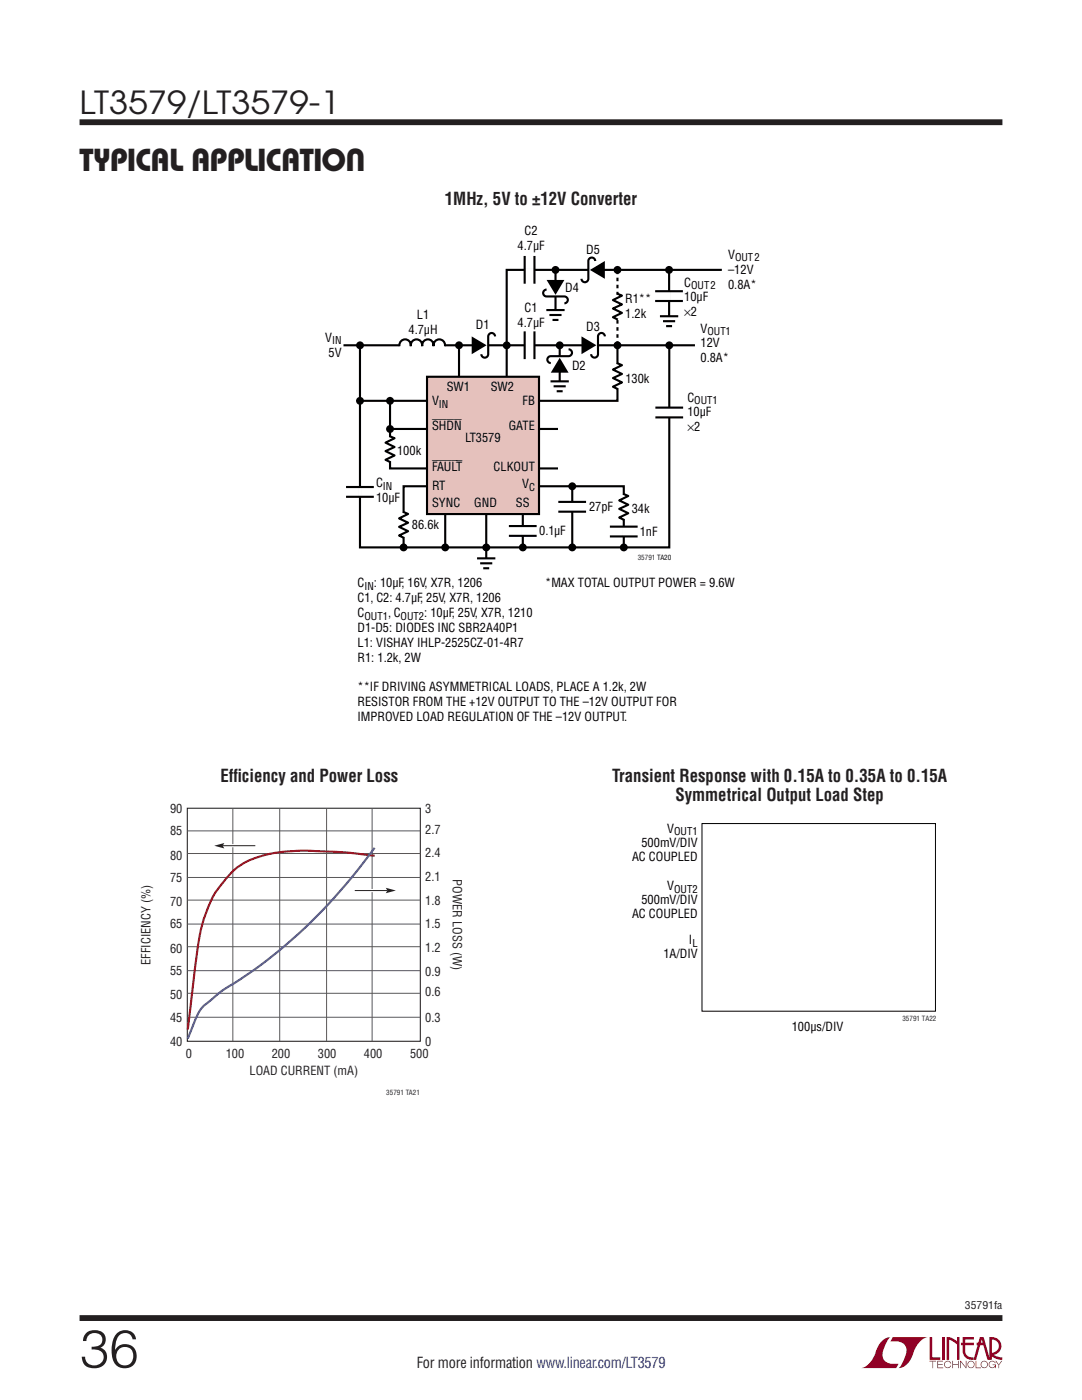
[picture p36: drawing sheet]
<svg xmlns="http://www.w3.org/2000/svg" width="216mm" height="279mm" viewBox="0 0 216 279" stroke-linecap="round" stroke-linejoin="round" font-family="sans-serif">
<defs><g id="words">
<text font-size="10.6" fill="#231f20" x="15.9" y="272.9">36</text>
<g font-size="6.3" fill="#231f20">
<text x="15.9" y="22.8">LT3579/LT3579-1</text>
<text x="15.9" y="34.1">TYPICAL APPLICATION</text>
</g>
<g font-size="3.5" fill="#231f20">
<text x="88.8" y="41">1MHz, 5V to ±12V Converter</text>
<text x="44" y="156">Eff</text>
<text x="46.6" y="156">iciency and Power Loss</text>
<text x="122.1" y="156">Transient Response with 0.15A to 0.35A to 0.15A</text>
<text x="134.8" y="159.9">Symmetrical Output Load Step</text>
</g>
<text font-size="3" fill="#231f20" x="83.2" y="273.1">For more information www.linear.com/LT3579</text>
<g font-size="2.5">
<text x="104.7" y="47">C2</text>
<text x="103.3" y="49.9">4.7µF</text>
<text x="117" y="50.7">D5</text>
<text x="145.3" y="51.7">V</text>
<text x="112.8" y="58.2">D4</text>
<text x="136.5" y="57.2">C</text>
<text x="145.3" y="54.6">–12V</text>
<text x="145.3" y="57.6">0.8A*</text>
<text x="83.2" y="63.6">L1</text>
<text x="95" y="65.7">D1</text>
<text x="103.3" y="65.2">4.7µF</text>
<text x="104.7" y="62.2">C1</text>
<text x="124.8" y="60.5">R1**</text>
<text x="124.8" y="63.4">1.2k</text>
<text x="136.5" y="60.1">10µF</text>
<text x="136.5" y="63.1">×2</text>
<text x="64.9" y="68.2">V</text>
<text x="65.6" y="71.2">5V</text>
<text x="81.5" y="66.6">4.7µH</text>
<text x="117" y="66">D3</text>
<text x="139.8" y="66.4">V</text>
<text x="139.8" y="69.3">12V</text>
<text x="114.2" y="73.9">D2</text>
<text x="124.8" y="76.4">130k</text>
<text x="139.8" y="72.3">0.8A*</text>
<text x="86.2" y="80.8">V</text>
<text x="89.1" y="78.1">SW1</text>
<text x="97.9" y="78.1">SW2</text>
<text x="104.3" y="80.8">FB</text>
<text x="137.2" y="83.1">10µF</text>
<text x="137.2" y="80.1">C</text>
<text x="86.2" y="85.8">SHDN</text>
<text x="92.8" y="88.2">LT3579</text>
<text x="101.5" y="85.8">GATE</text>
<text x="137.2" y="86.1">×2</text>
<text x="79.2" y="90.8">100k</text>
<text x="86.2" y="94">FAULT</text>
<text x="98.5" y="94">CLKOUT</text>
<text x="75" y="100.2">10µF</text>
<text x="75" y="97.3">C</text>
<text x="86.2" y="101.2">SYNC</text>
<text x="86.2" y="97.7">RT</text>
<text x="94.6" y="101.2">GND</text>
<text x="102.9" y="101.2">SS</text>
<text x="104.2" y="97.4">V</text>
<text x="82.2" y="105.5">86.6k</text>
<text x="107.6" y="106.8">0.1µF</text>
<text x="117.5" y="102.1">27pF</text>
<text x="126" y="102.4">34k</text>
<text x="127.7" y="106.9">1nF</text>
<text x="71.3" y="117.2">C</text>
<text x="74.6" y="117.2">: 10µF, 16V, X7R, 1206</text>
<text x="108.8" y="117.2">*MAX TOTAL OUTPUT POWER = 9.6W</text>
<text x="71.3" y="120.2">C1, C2: 4.7µF, 25V, X7R, 1206</text>
<text x="71.3" y="123.2">C</text>
<text x="77.4" y="123.2">, C</text>
<text x="84.6" y="123.2">: 10µF, 25V, X7R, 1210</text>
<text x="71.3" y="126.1">D1-D5: DIODES INC SBR2A40P1</text>
<text x="71.3" y="129.1">L1: VISHAY IHLP-2525CZ-01-4R7</text>
<text x="71.3" y="132.1">R1: 1.2k, 2W</text>
<text x="71.3" y="138">**IF DRIVING ASYMMETRICAL LOADS, PLACE A 1.2k, 2W</text>
<text x="71.3" y="140.9">RESISTOR FROM THE +12V OUTPUT TO THE –12V OUTPUT FOR</text>
<text x="71.3" y="143.9">IMPROVED LOAD REGULATION OF THE –12V OUTPUT.</text>
<text x="133.1" y="166.2">V</text>
<text x="126.1" y="171.8">AC COUPLED</text>
<text x="128" y="169">500mV/DIV</text>
<text x="133.1" y="177.6">V</text>
<text x="126.1" y="183.3">AC COUPLED</text>
<text x="128" y="180.5">500mV/DIV</text>
<text x="132.4" y="191.2">1A/DIV</text>
<text x="137.5" y="188.4">I</text>
<text x="158" y="205.8">100µs/DIV</text>
</g>
<g font-size="2.5" fill="#231f20">
<text x="33.9" y="166.7">85</text>
<text x="33.9" y="162.3">90</text>
<text x="84.8" y="166.4">2.7</text>
<text x="84.8" y="162.3">3</text>
<text x="33.9" y="171.6">80</text>
<text x="84.8" y="171.1">2.4</text>
<text x="33.9" y="176">75</text>
<text x="84.8" y="175.8">2.1</text>
<text x="90.3" y="175.5" transform="rotate(90 90.3 175.5)">POWER LOSS (W)</text>
<text x="33.9" y="185.2">65</text>
<text x="33.9" y="180.9">70</text>
<text x="84.8" y="185.2">1.5</text>
<text x="84.8" y="180.5">1.8</text>
<text x="33.9" y="190.2">60</text>
<text x="84.8" y="189.9">1.2</text>
<text x="30" y="192.6" transform="rotate(-90 30 192.6)">EFFICIENCY (%)</text>
<text x="33.9" y="194.6">55</text>
<text x="84.8" y="194.8">0.9</text>
<text x="33.9" y="203.9">45</text>
<text x="33.9" y="199.4">50</text>
<text x="84.8" y="198.9">0.6</text>
<text x="84.8" y="203.9">0.3</text>
<text x="33.9" y="208.7">40</text>
<text x="84.8" y="208.7">0</text>
<text x="37.1" y="211.1">0</text>
<text x="45" y="211.1">100</text>
<text x="49.8" y="214.5">LOAD CURRENT (mA)</text>
<text x="54.2" y="211.1">200</text>
<text x="63.4" y="211.1">300</text>
<text x="72.6" y="211.1">400</text>
<text x="81.8" y="211.1">500</text>
</g>
<g font-size="2.1">
<text x="146.7" y="52.2">OUT2</text>
<text x="137.9" y="57.7">OUT2</text>
<text x="66.3" y="68.7">IN</text>
<text x="141.2" y="66.9">OUT1</text>
<text x="87.6" y="81.3">IN</text>
<text x="138.5" y="80.7">OUT1</text>
<text x="76.4" y="97.8">IN</text>
<text x="105.6" y="98">C</text>
<text x="72.7" y="117.8">IN</text>
<text x="72.7" y="123.7">OUT1</text>
<text x="79.9" y="123.7">OUT2</text>
<text x="134.5" y="166.7">OUT1</text>
<text x="134.5" y="178.2">OUT2</text>
<text x="138.2" y="188.9">L</text>
</g>
<text font-size="2.1" fill="#231f20" x="192.5" y="261.2">35791fa</text>
<g font-size="1.4" fill="#231f20">
<text x="127.3" y="111.7">35791 TA20</text>
<text x="180.1" y="203.8">35791 TA22</text>
<text x="77.1" y="218.6">35791 TA21</text>
</g>
</g></defs>
<g fill="#900126">
<path d="M185.5 266.8h.5v4.1h1.6v.5h-2.1z"/>
<path d="M176.2 267.4l1-.5h.5h-.1a6.2 6.2 0 0 0-1.4 4 2.58 2.58 0 0 0 3.1 1.3l-.5 .8h-6.9a4.9 4.9 0 0 0 3-3.8l.4-.7z"/>
<path d="M178.1 266.9h7a4.9 4.9 0 0 0-3.1 3.7 3.2 3.2 0 0 1-2.7 2.4h.1a6.2 6.2 0 0 0 1.4-4.1 2.58 2.58 0 0 0-3.1-1.2z"/>
<path d="M188 266.8h.5v4.6h-.5z"/>
<path d="M188.9 266.8l1 .2 1.1 .7v-.9h.5v4.6h-.5v-3.1l-1.6-.9v4h-.5z"/>
<path d="M185.5 271.6h1.3v.1h-.6v1.3h-.1v-1.3h-.6z"/>
<path d="M187 271.6h1.2v.1h-1v.5h.9v.2h-.9v.5h1v.1h-1.2z"/>
<path d="M190 271.6h.2v.6h1v-.6h.1v1.4h-.1v-.6h-1v.6h-.2z"/>
<path d="M191.6 271.6h.1l1 1.2v-1.2h.1v1.4l-1.1-1.2v1.2h-.1z"/>
<path d="M194.7 271.6h.1v1.3h.9v.1h-1z"/>
<path d="M198.6 271.6h.2l.5 .7 .5-.7h.2l-.6 .8v.6h-.2v-.6z"/>
<path d="M192.1 266.8h2.2v.5h-1.7v.7h1.7v.5h-1.7v1.1a1.32 1.32 0 0 0 1.7 1.3v.5l1.2-4.6h.8l1.1 4.1v-4.1a1.84 1.84 0 0 1 2.4 1.4 1.84 1.84 0 0 1-1.5 2.2l.8 .4 .9 .1v.5l-1.2-.2-1-.6v-.6a1.34 1.34 0 0 0 1.5-1.2 1.34 1.34 0 0 0-1.4-1.5v4.1h-.9l-.8-2.9h-1.3v-.5h1.2l-.2-.7-1.1 4.1a2.06 2.06 0 0 1-2.7-1.3v-1.6h-.4v-.5h.4z"/>
<path d="M193.2 271.8a.72 .72 0 0 1 1.2 .1 .72 .72 0 0 1-.4 1.1 .72 .72 0 0 1-1-.7h.2a.59 .59 0 0 0 .8 .5 .59 .59 0 0 0 .2-.9 .59 .59 0 0 0-1 .2v.2h-.2z"/>
<path d="M195.9 271.8a.72 .72 0 0 1 1.1 .1 .72 .72 0 0 1-.4 1.1 .72 .72 0 0 1-.9-.7h.1a.59 .59 0 0 0 .8 .5 .59 .59 0 0 0 .2-.9 .59 .59 0 0 0-.9 .2l-.1 .2h-.1z"/>
<path d="M197.5 271.8a.72 .72 0 0 1 1.2 .2h-.2a.59 .59 0 0 0-.9-.1 .59 .59 0 0 0 .1 .9 .59 .59 0 0 0 .9-.4h-.5v-.1h.6v.7h-.1v-.3a.73 .73 0 0 1-1.1 .2 .73 .73 0 0 1 0-1.1z"/>
<path d="M188.6 271.8a.71 .71 0 0 1 1.2 .3h-.1a.59 .59 0 0 0-.9-.3 .59 .59 0 0 0-.1 1 .59 .59 0 0 0 1-.3h.1a.73 .73 0 0 1-1.1 .4 .73 .73 0 0 1-.1-1.1z"/>
</g>
<path d="M15.9 24.4h184.1M15.9 263h184.1" fill="none" stroke="#231f20" stroke-width="1.2" stroke-linecap="butt"/>
<g fill="none" stroke="#000" stroke-width=".42">
<path d="M104.7 51.1v5.5M106.6 51.1v5.5M109.1 57.8a.69 .69 0 0 0-.7 .7 .69 .69 0 0 0 .7 .7h3.5a.68 .68 0 0 1 .7 .6 .68 .68 0 0 1-.7 .7M110.8 54v8.6M118.8 52.1a.69 .69 0 0 0-.7-.7 .69 .69 0 0 0-.7 .7v3.5a.68 .68 0 0 1-.7 .7 .68 .68 0 0 1-.7-.7M123.1 58.6l1 .4-1.8 .9 1.8 .9-1.8 .8 1.8 .8-1.8 .9 1 .5M130.7 58.1h5.6M133.5 53.9v9.8M144 53.9h-42.9v22.2M68.5 68.9h70.2M71.8 69v40.2h61.7v-40.2M77.8 80v13.5h33.5"/>
<path d="M79.7 69.1a1.16 1.16 0 0 1 1.1-1.4 1.16 1.16 0 0 1 1.2 1.4 1.15 1.15 0 0 1 1.1-1.4 1.15 1.15 0 0 1 1.1 1.4 1.15 1.15 0 0 1 1.2-1.4 1.15 1.15 0 0 1 1.1 1.4 1.16 1.16 0 0 1 1.2-1.4 1.16 1.16 0 0 1 1.1 1.4M91.6 69v6.6M98.8 67.1a.68 .68 0 0 0-.7-.6 .68 .68 0 0 0-.7 .7v3.5a.69 .69 0 0 1-.7 .7 .69 .69 0 0 1-.7-.7M104.7 66.1v5.6M106.6 66.1v5.6M109 61.9h3.7M109.6 62.9h2.4M109.9 76.1h3.6M110.2 63.9h1.2M110.5 77.1h2.4M111.1 78.1h1.2M111.7 69v8"/>
<path d="M113.5 69.7a.68 .68 0 0 1 .6 .7 .68 .68 0 0 1-.7 .7h-3.5a.69 .69 0 0 0-.7 .7 .69 .69 0 0 0 .7 .7M120.7 67.1a.68 .68 0 0 0-.7-.7 .68 .68 0 0 0-.7 .8v3.5a.69 .69 0 0 1-.7 .7 .69 .69 0 0 1-.6-.7M123.1 72.4l1 .5-1.8 .9 1.8 .8-1.8 .9 1.8 .8-1.8 .9 1 .5M123.2 69v11h-51.4M130.7 60.1h5.6M131.7 63.1h3.6M132.3 64.1h2.4M132.9 65.1h1.2M69.1 97.2h5.5M69.1 99.1h5.5M77.7 87l1 .5-1.8 .8 1.8 .9-1.8 .8 1.8 .9-1.8 .9 1 .4M77.8 85.6h33.5"/>
<path d="M114.2 97.5v11.7M124.3 98.6l1.1 .4-1.8 .9 1.8 .8-1.8 .9 1.8 .8-1.8 .9 .9 .5M130.8 81.3h5.5M130.8 83.3h5.5M80.4 102.1l1 .5-1.8 .9 1.8 .8-1.8 .8 1.8 .9-1.8 .9 1 .4M80.5 109.2v-12.2h44v12.2M88.8 101.9v7.3M95.2 111.4h3.6M95.8 112.4h2.4M96.4 113.4h1.2M97 102v9.9M101.5 105h5.6"/>
<path d="M101.5 106.9h5.6M104.3 102.1v7.1M111.4 100.2h5.5M111.4 102.1h5.5M121.7 105.1h5.5M121.7 107.1h5.5"/>
</g>
<g fill="none" stroke="#fff" stroke-width=".71" stroke-linecap="butt">
<path d="M104.7 53.9h1.9M110.8 56.9v2.2M117.4 53.9h2.2M123.2 58.8v4.8M133.5 58.1v2M79.7 68.9h9M95.2 68.9h2.2M104.7 68.9h1.9M111.7 71.1v2.2M117.1 68.9h2.2M123.2 72.7v4.8M71.8 97.2v1.9"/>
<path d="M77.8 87.2v4.9M124.5 98.8v4.8M133.6 81.4v1.9M80.5 102.3v4.9M104.3 105v1.9M114.2 100.2v1.9M124.5 105.1v2"/>
</g>
<g fill="#000">
<path d="M109.1 55.9h3.5l-1.7 2.9zM117.7 53.9l3-1.8v3.5zM94.1 67.1l3 1.8-3 1.8zM111.7 71.4l1.8 3h-3.6zM116 67.1l3 1.8-3 1.8z"/>
<circle cx="110.8" cy="53.9" r=".79"/>
<circle cx="123.2" cy="53.9" r=".79"/>
<circle cx="133.5" cy="53.9" r=".79"/>
<circle cx="71.8" cy="80" r=".79"/>
<circle cx="71.8" cy="68.9" r=".79"/>
<circle cx="77.8" cy="80" r=".79"/>
<circle cx="91.6" cy="68.9" r=".79"/>
<circle cx="101.1" cy="68.9" r=".79"/>
<circle cx="111.7" cy="68.9" r=".79"/>
<circle cx="123.2" cy="68.9" r=".79"/>
<circle cx="133.5" cy="68.9" r=".79"/>
<circle cx="77.8" cy="85.6" r=".79"/>
<circle cx="114.2" cy="97" r=".79"/>
<circle cx="80.5" cy="109.2" r=".79"/>
<circle cx="88.8" cy="109.2" r=".79"/>
<circle cx="97" cy="109.3" r=".79"/>
<circle cx="104.3" cy="109.3" r=".79"/>
<circle cx="114.2" cy="109.2" r=".79"/>
<circle cx="124.5" cy="109.3" r=".79"/>
</g>
<path d="M110.8 61.9v2.2M111.7 76.1v2.2M133.5 63.1v2.2M97 111.4v2.3" fill="none" stroke="#fff" stroke-width=".97" stroke-linecap="butt"/>
<path d="M123.2 54v15" fill="none" stroke="#000" stroke-width=".42" stroke-dasharray=".7" stroke-linecap="butt"/>
<path d="M85.2 75.2h22.4v27.4h-22.4z" fill="#e5c1bc"/>
<path d="M85.2 75.2h22.4v27.4h-22.4z" fill="none" stroke="#000" stroke-width=".42"/>
<path d="M37.4 161.3h46.5v46.5h-46.5z" fill="none" stroke="#231f20" stroke-width=".21"/>
<g fill="none" stroke="#57585a" stroke-width=".2">
<path d="M37.4 165.8h46.5M37.4 170.3h46.5M37.4 175.1h46.5M37.4 179.6h46.5M46.5 161.3v46.5M55.8 161.3v46.5M65.2 161.3v46.5M74.3 161.3v46.5M37.4 184.4h46.5M37.4 188.9h46.5M37.4 193.7h46.5M37.4 198.2h46.5"/>
<path d="M37.4 203h46.5"/>
</g>
<path d="M74.8 170.8l-5.6-.7-4.2-.2a36.1 36.1 0 0 0-14 1.3 12.8 12.8 0 0 0-6.9 5.4 23 23 0 0 0-4.3 10.4l-.7 4.8-1.6 13.7" fill="none" stroke="#981a1e" stroke-width=".42"/>
<path d="M74.8 169.2l-5.9 7.4-3.5 3.9-3.5 3.6-6.6 5.9-3.5 2.7-3.1 2.2a42.4 42.4 0 0 0-7 5 6.6 6.6 0 0 0-2.8 3.7l-1.4 3.7" fill="none" stroke="#3853a3" stroke-width=".42"/>
<path d="M44.4 168.8h6.6z" fill="#fff"/>
<path d="M44.4 168.8h6.6" fill="none" stroke="#fff" stroke-width=".63" stroke-linecap="butt"/>
<path d="M43 168.7l1.8-.5-.4 .6 .4 .5-1.8-.4z" fill="#fff"/>
<path d="M43 168.7l1.8-.5-.4 .6 .4 .5-1.8-.4z" fill="none" stroke="#fff" stroke-width=".53"/>
<path d="M44.4 168.8h6.6" fill="none" stroke="#231f20" stroke-width=".2"/>
<path d="M42.8 168.8l2-.6-.4 .6 .4 .5z" fill="#231f20"/>
<path d="M70.8 177.7h6.5z" fill="#fff"/>
<path d="M70.8 177.7h6.5" fill="none" stroke="#fff" stroke-width=".63" stroke-linecap="butt"/>
<path d="M77 177.2l1.8 .5v.1l-1.8 .5 .3-.6z" fill="#fff"/>
<path d="M77 177.2l1.8 .5v.1l-1.8 .5 .3-.6z" fill="none" stroke="#fff" stroke-width=".53"/>
<path d="M70.8 177.7h6.5" fill="none" stroke="#231f20" stroke-width=".2"/>
<path d="M77 177.2l2 .5-2 .6 .3-.6z" fill="#231f20"/>
<path d="M140.1 164.4h46.6v37.4h-46.6z" fill="none" stroke="#000" stroke-width=".2"/>
<g fill="#fff">
<path d="M145.1 190.6h4v1.5h-4z"/>
<path d="M163.6 183.8h4.1v1.3h-4.1z"/>
<path d="M182.2 190.9h3.9v1.3h-3.9z"/>
</g>
<use href="#words"/>
</svg>
